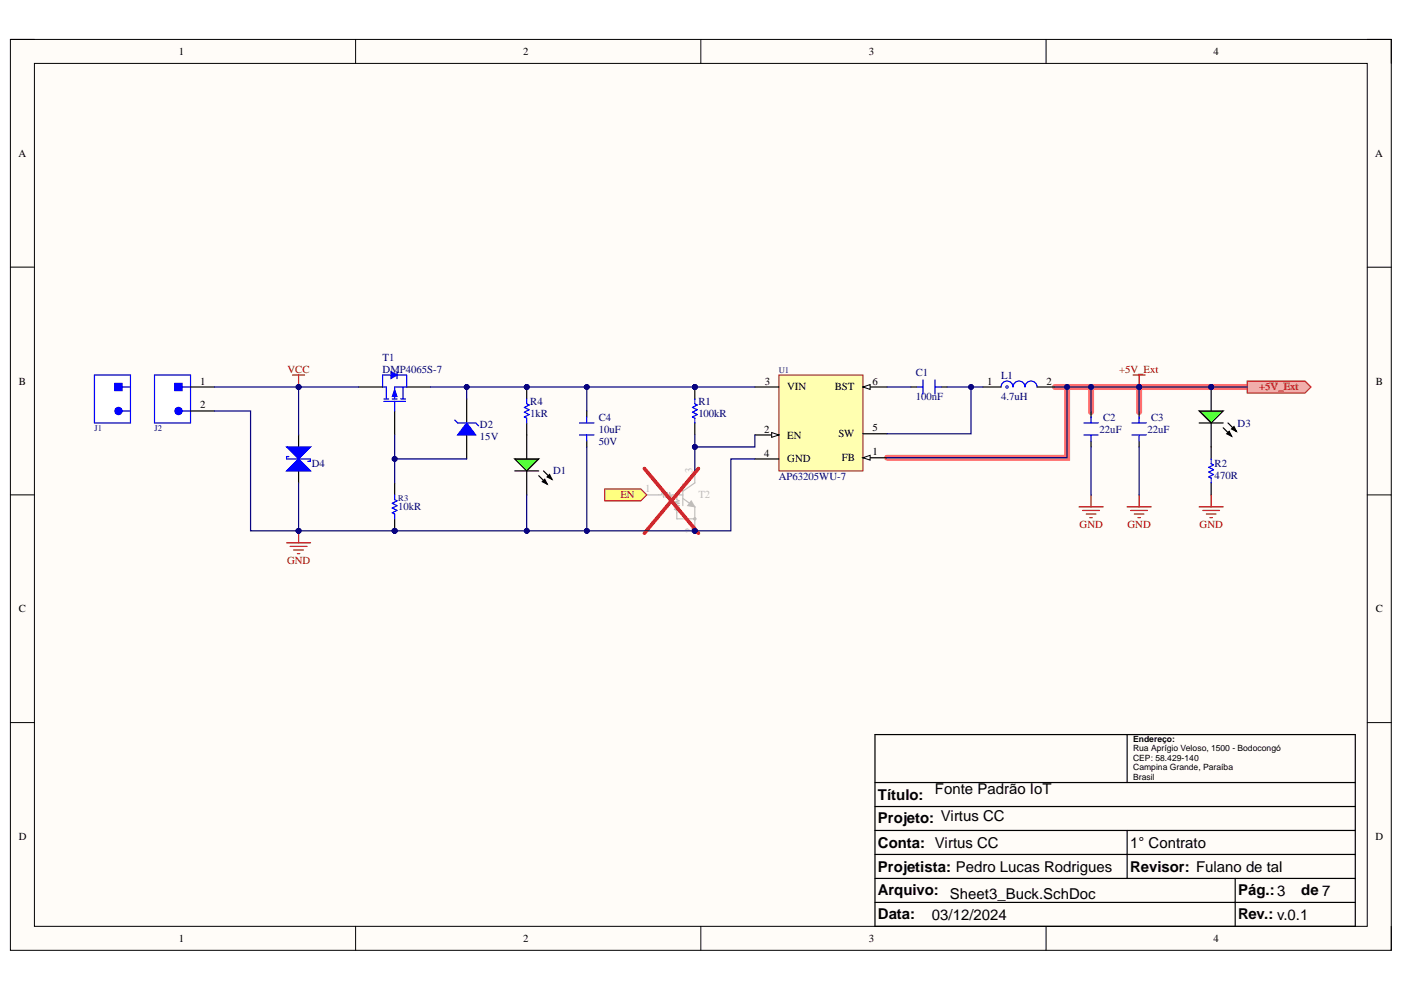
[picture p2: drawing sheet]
<svg xmlns="http://www.w3.org/2000/svg" width="297mm" height="210mm" viewBox="0 0 297 210" stroke-linecap="round" stroke-linejoin="round" font-family="sans-serif">
<defs><g id="words">
<g font-size="3.2">
<text x="185.7" y="169.2">Título:</text>
<text x="197.8" y="168">Fonte Padrão IoT</text>
<text x="185.7" y="174.2">Projeto: Virtus CC</text>
<text x="185.7" y="179.4">Conta: Virtus CC</text>
<text x="239.1" y="179.5">1° Contrato</text>
<text x="185.7" y="184.4">Projetista: Pedro Lucas Rodrigues</text>
<text x="239.1" y="184.4">Revisor: Fulano de tal</text>
<text x="185.7" y="189.5">Arquivo:</text>
<text x="201" y="190.2">Sheet3_Buck.SchDoc</text>
<text x="262" y="189.5">Pág.:3</text>
<text x="275.3" y="189.5">de 7</text>
<text x="185.7" y="194.5">Data:</text>
<text x="197.2" y="194.7">03/12/2024</text>
<text x="262" y="194.5">Rev.: v.0.1</text>
</g>
<g font-size="2.3">
<text x="37.8" y="11.6">1</text>
<text x="110.7" y="11.6">2</text>
<text x="183.8" y="11.6">3</text>
<text x="256.8" y="11.6">4</text>
<text x="3.9" y="33.2">A</text>
<text x="291" y="33.2">A</text>
<text x="4" y="81.4">B</text>
<text x="42.3" y="81.4">1</text>
<text x="161.8" y="81.4">3</text>
<text x="166.6" y="82.6">VIN</text>
<text x="176.6" y="82.6">BST</text>
<text x="184.6" y="81.4">6</text>
<text x="208.9" y="81.4">1</text>
<text x="221.4" y="81.4">2</text>
<text x="291.1" y="81.4">B</text>
<text x="42.3" y="86.4">2</text>
<text x="161.7" y="91.5">2</text>
<text x="166.6" y="92.8">EN</text>
<text x="177.4" y="92.5">SW</text>
<text x="184.6" y="91.3">5</text>
<text x="161.7" y="96.6">4</text>
<text x="166.6" y="97.9">GND</text>
<text x="178.1" y="97.6">FB</text>
<text x="184.6" y="96.3">1</text>
<text x="4" y="129.6">C</text>
<text x="291.1" y="129.6">C</text>
<text x="4" y="177.7">D</text>
<text x="291" y="177.7">D</text>
<text x="37.8" y="199.3">1</text>
<text x="110.7" y="199.3">2</text>
<text x="183.8" y="199.3">3</text>
<text x="256.8" y="199.3">4</text>
</g>
<g font-size="2.3" fill="#000080">
<text x="81" y="76.3">T1</text>
<text x="81" y="78.8">DMP4065S-7</text>
<text x="193.7" y="79.6">C1</text>
<text x="211.8" y="80.1">L1</text>
<text x="112.2" y="88.2">1kR</text>
<text x="112.2" y="85.7">R4</text>
<text x="126.7" y="89">C4</text>
<text x="147.7" y="88.2">100kR</text>
<text x="147.7" y="85.7">R1</text>
<text x="193.7" y="84.7">100nF</text>
<text x="211.8" y="84.7">4.7uH</text>
<text x="233.4" y="89">C2</text>
<text x="243.5" y="89">C3</text>
<text x="101.5" y="93.2">15V</text>
<text x="101.5" y="90.6">D2</text>
<text x="126.7" y="94.1">50V</text>
<text x="126.7" y="91.5">10uF</text>
<text x="232.6" y="91.5">22uF</text>
<text x="242.8" y="91.5">22uF</text>
<text x="261.8" y="90.3">D3</text>
<text x="65.9" y="98.9">D4</text>
<text x="117" y="100.4">D1</text>
<text x="164.8" y="101.7">AP63205WU-7</text>
<text x="257" y="101.4">470R</text>
<text x="257" y="98.9">R2</text>
<text x="84.3" y="108">10kR</text>
</g>
<g font-size="2.3" fill="#800000">
<text x="60.8" y="78.8">VCC</text>
<text x="236.8" y="78.8">+5V_Ext</text>
<text x="131.3" y="105.5">EN</text>
<text x="228.4" y="111.8">GND</text>
<text x="238.5" y="111.8">GND</text>
<text x="253.8" y="111.8">GND</text>
<text x="60.7" y="119.4">GND</text>
</g>
<text font-size="2.3" fill="#980000" x="266.4" y="82.6">+5V_Ext</text>
<g font-size="2.3" fill="#bfbebc">
<text x="146.5" y="100.1" transform="rotate(-90 146.5 100.1)">3</text>
<text x="136.5" y="104.2">1</text>
<text x="147.7" y="105.5">T2</text>
<text x="146.5" y="112.8" transform="rotate(-90 146.5 112.8)">2</text>
</g>
<g font-size="1.8" fill="#000080">
<text x="164.8" y="79">U1</text>
<text x="20" y="91.1">J1</text>
<text x="32.7" y="91.1">J2</text>
<text x="84.3" y="106.1">R3</text>
</g>
<g font-size="1.8">
<text x="239.7" y="157.1">Endereço:</text>
<text x="239.7" y="159">Rua Aprígio Veloso, 1500 - Bodocongó</text>
<text x="239.7" y="161">CEP: 58.429-140</text>
<text x="239.7" y="163">Campina Grande, Paraíba</text>
<text x="239.7" y="165">Brasil</text>
</g>
</g></defs>
<path d="M2.2 8.3h292.1v192.8h-292.1z" fill-rule="evenodd" fill="#fffcf8"/>
<path d="M2.2 8.3h292.1v192.8h-292.1z" fill="none" stroke="#000" stroke-width=".21"/>
<path d="M7.3 13.4h282v182.6h-282z" fill-rule="evenodd" fill="#fffcf8"/>
<g fill="none" stroke="#000" stroke-width=".21">
<path d="M2.2 8.3h5.1M7.3 13.4h282v182.6h-282zM75.2 8.3v5.1M148.3 8.3v5.1M221.3 8.3v5.1M289.3 8.3h5v5.1M2.2 56.5h5.1M289.3 56.5h5M2.2 104.7h5.1M289.3 104.7h5M2.2 152.9h5.1M289.3 152.9h5"/>
<path d="M75.2 196v5.1M148.3 196v5.1M221.3 196v5.1M294.3 196v5.1"/>
</g>
<path d="M223.2 81.9h40.7M225.8 81.9v15h-38.1M230.8 81.9v5.3M241 81.9v5.3" fill="none" stroke="#ff6e6e" stroke-width="1.3"/>
<path d="M185.1 155.4h101.6v40.6h-101.6zM238.5 155.4v10.2M185.1 175.7h101.6M185.1 170.7h101.6M185.1 165.6h101.6M238.5 175.7v10.2M185.1 190.9h101.6M185.1 185.9h101.6M185.1 180.8h101.6M261.3 185.9v10.1" fill="none" stroke="#000" stroke-width=".25"/>
<path d="M20 79.4h7.6v10.1h-7.6z" fill-rule="evenodd" fill="#fff"/>
<path d="M20 79.4h7.6v10.1h-7.6zM25.8 87h1.8" fill="none" stroke="#00f" stroke-width=".25"/>
<circle cx="25.1" cy="87" r=".76" fill="#00f"/>
<g fill="none" stroke="#00f" stroke-width=".25">
<path d="M25.8 81.9h1.8"/>
<circle cx="25.1" cy="87" r=".76"/>
</g>
<path d="M24.3 81.1h1.5v1.5h-1.5z" fill-rule="evenodd" fill="#00f"/>
<path d="M24.3 81.1h1.5v1.5h-1.5z" fill="none" stroke="#00f" stroke-width=".25"/>
<path d="M32.7 79.4h7.6v10.1h-7.6z" fill-rule="evenodd" fill="#fff"/>
<path d="M32.7 79.4h7.6v10.1h-7.6zM38.5 87h1.8" fill="none" stroke="#00f" stroke-width=".25"/>
<circle cx="37.8" cy="87" r=".76" fill="#00f"/>
<g fill="none" stroke="#00f" stroke-width=".25">
<path d="M38.5 81.9h1.8"/>
<circle cx="37.8" cy="87" r=".76"/>
</g>
<path d="M40.3 81.9h5.1M40.3 87h5.1" fill="none" stroke="#000" stroke-width=".25"/>
<path d="M37 81.1h1.5v1.5h-1.5z" fill-rule="evenodd" fill="#00f"/>
<path d="M37 81.1h1.5v1.5h-1.5z" fill="none" stroke="#00f" stroke-width=".25"/>
<path d="M63.2 92v2.5M63.2 99.7v2.5" fill="none" stroke="#000" stroke-width=".25"/>
<path d="M60.6 99.6l2.6-2.5 2.5 2.5z" fill="#00f"/>
<path d="M60.6 99.6l2.6-2.5 2.5 2.5zM61.1 96.6h-.5v.5h5v.5h-.5" fill="none" stroke="#00f" stroke-width=".25"/>
<path d="M60.6 94.6h5.1l-2.5 2.5z" fill="#00f"/>
<path d="M60.6 94.6h5.1l-2.5 2.5zM81.2 84.9h4.6M81.2 84.4h1M81.7 81.9v2.5M83 84.4h1M83.5 84.9v2.1M84.8 84.4h1M85.3 81.9v2.5M86 81.9h-2.5v2.5" fill="none" stroke="#00f" stroke-width=".25"/>
<path d="M83.5 87v5" fill="none" stroke="#000" stroke-width=".25"/>
<path d="M83.5 82.4l.5 1.5h-1z" fill="#00f"/>
<path d="M83.5 82.4l.5 1.5h-1z" fill="none" stroke="#00f" stroke-width=".21"/>
<path d="M81 81.9h.7" fill="none" stroke="#00f" stroke-width=".25"/>
<path d="M86 81.9h5.1" fill="none" stroke="#000" stroke-width=".25"/>
<path d="M82.7 78.6l1.3 .8-1.3 .7z" fill="#00f"/>
<path d="M82.7 78.6l1.3 .8-1.3 .7z" fill="none" stroke="#00f" stroke-width=".21"/>
<path d="M82.7 79.4h-1.7v2.5M84 78.6v1.5M84 79.4h2v2.5" fill="none" stroke="#00f" stroke-width=".25"/>
<path d="M75.9 81.9h5.1" fill="none" stroke="#000" stroke-width=".25"/>
<circle cx="83.5" cy="112.3" r=".51" fill="#000080"/>
<circle cx="83.5" cy="112.3" r=".51" fill="none" stroke="#000080" stroke-width=".21"/>
<path d="M83.5 109.8v2.5" fill="none" stroke="#000" stroke-width=".25"/>
<circle cx="83.5" cy="112.3" r=".51" fill="#000080"/>
<circle cx="83.5" cy="112.3" r=".51" fill="none" stroke="#000080" stroke-width=".21"/>
<path d="M98.7 84.4v5.1M98.7 92v5.1M83.5 102.2v2.5" fill="none" stroke="#000" stroke-width=".25"/>
<path d="M83.5 104.7v1l.5 .3-1 .5 1 .5-1 .5 1 .5-1 .5 .5 .3v1" fill="none" stroke="#00f" stroke-width=".25"/>
<path d="M98.7 89.5l1.9 2.5h-3.8z" fill="#00f"/>
<path d="M96.2 88.9l.6 .6h3.8l.7 .6M98.7 89.5l1.9 2.5h-3.8z" fill="none" stroke="#00f" stroke-width=".25"/>
<path d="M60.6 114.9h5.1M61.4 115.6h3.5M62.2 116.4h2M62.9 117.1h.5M63.2 112.3v2.6" fill="none" stroke="#800000" stroke-width=".25"/>
<circle cx="63.2" cy="112.3" r=".51" fill="#000080"/>
<circle cx="63.2" cy="112.3" r=".51" fill="none" stroke="#000080" stroke-width=".21"/>
<path d="M61.9 79.4h2.5M63.2 79.4v2.5" fill="none" stroke="#800000" stroke-width=".25"/>
<circle cx="63.2" cy="81.9" r=".51" fill="#000080"/>
<circle cx="63.2" cy="81.9" r=".51" fill="none" stroke="#000080" stroke-width=".21"/>
<path d="M111.4 92v5.1M111.4 99.6v5.1" fill="none" stroke="#000" stroke-width=".25"/>
<path d="M108.9 97.1h5.1l-2.6 2.5z" fill="#0f0"/>
<path d="M108.9 97.1h5.1l-2.6 2.5zM108.9 99.6h5.1M115 99.6l1.8 1.8M114 100.7l1.8 1.7M114.7 101.9l.5-.5 .6 1zM115.8 100.9l.5-.5 .5 1z" fill="none" stroke="#000" stroke-width=".25"/>
<path d="M114.7 101.9l.5-.5 .6 1zM115.8 100.9l.5-.5 .5 1z" fill="#000"/>
<circle cx="111.4" cy="81.9" r=".51" fill="#000080"/>
<circle cx="111.4" cy="81.9" r=".51" fill="none" stroke="#000080" stroke-width=".21"/>
<path d="M111.4 81.9v2.5M111.4 89.5v2.5" fill="none" stroke="#000" stroke-width=".25"/>
<circle cx="111.4" cy="81.9" r=".51" fill="#000080"/>
<circle cx="111.4" cy="81.9" r=".51" fill="none" stroke="#000080" stroke-width=".21"/>
<path d="M111.4 84.4v1l.5 .3-1 .5 1 .5-1 .5 1 .5-1 .5 .5 .3v1M122.6 89.5h3.1M122.6 92h3.1M124.1 88.2v1.3M124.1 92v1.3" fill="none" stroke="#00f" stroke-width=".25"/>
<path d="M124.1 87v1.2M124.1 93.3v1.3" fill="none" stroke="#000" stroke-width=".25"/>
<circle cx="147" cy="112.3" r=".51" fill="#000080"/>
<circle cx="147" cy="112.3" r=".51" fill="none" stroke="#000080" stroke-width=".21"/>
<path d="M147 99.6v2.6M136.8 104.7h2.6M147 109.8v2.5" fill="none" stroke="#bfbebc" stroke-width=".25"/>
<circle cx="147" cy="112.3" r=".51" fill="#000080"/>
<circle cx="147" cy="112.3" r=".51" fill="none" stroke="#000080" stroke-width=".21"/>
<path d="M144.5 105.5l2.5 1.8M144.5 102.4v4.6M147 102.2l-2.5 1.8" fill="none" stroke="#bfbebc" stroke-width=".25"/>
<path d="M146.2 106l.8 1.3-1.5-.3z" fill="#bfbebc"/>
<path d="M146.2 106l.8 1.3-1.5-.3z" fill="none" stroke="#bfbebc" stroke-width=".21"/>
<path d="M139.4 104.7h.5l.2-.5 .3 1 .3-1 .2 1 .3-1 .2 1 .3-1 .2 1 .3-.5h2.3M143.2 104.7v1l.5 .3-1 .2 1 .3-1 .2 1 .3-1 .3 1 .2-1 .3 .5 .2v1.8h3.8v-2.5" fill="none" stroke="#bfbebc" stroke-width=".25"/>
<circle cx="143.2" cy="104.7" r=".25" fill="#bfbebc"/>
<circle cx="143.2" cy="104.7" r=".25" fill="none" stroke="#bfbebc" stroke-width=".21"/>
<circle cx="147" cy="109.8" r=".26" fill="#bfbebc"/>
<circle cx="147" cy="109.8" r=".26" fill="none" stroke="#bfbebc" stroke-width=".21"/>
<path d="M136.3 99.1l11.5 13.7M147.8 99.1l-11.5 13.7" fill="none" stroke="#f00" stroke-width=".76"/>
<circle cx="147" cy="81.9" r=".51" fill="#000080"/>
<circle cx="147" cy="81.9" r=".51" fill="none" stroke="#000080" stroke-width=".21"/>
<path d="M147 81.9v2.5M147 89.5v2.5" fill="none" stroke="#000" stroke-width=".25"/>
<circle cx="147" cy="81.9" r=".51" fill="#000080"/>
<circle cx="147" cy="81.9" r=".51" fill="none" stroke="#000080" stroke-width=".21"/>
<path d="M147 84.4v1l.5 .3-1 .5 1 .5-1 .5 1 .5-1 .5 .5 .3v1" fill="none" stroke="#00f" stroke-width=".25"/>
<path d="M164.8 79.4h17.8v20.2h-17.8z" fill-rule="evenodd" fill="#ffffb0"/>
<path d="M164.8 79.4h17.8v20.2h-17.8z" fill="none" stroke="#800000" stroke-width=".21"/>
<path d="M159.7 81.9h5.1M182.6 81.9h5.1" fill="none" stroke="#000" stroke-width=".25"/>
<path d="M182.6 81.9l1.5-.5v1z" fill="#f8fcff"/>
<path d="M182.6 81.9l1.5-.5v1z" fill="none" stroke="#000" stroke-width=".21"/>
<path d="M159.7 92h5.1" fill="none" stroke="#000" stroke-width=".25"/>
<path d="M163.3 91.5l1.5 .5-1.5 .5z" fill="#f8fcff"/>
<path d="M163.3 91.5l1.5 .5-1.5 .5z" fill="none" stroke="#000" stroke-width=".21"/>
<path d="M182.6 96.9h5.1" fill="none" stroke="#000" stroke-width=".25"/>
<path d="M182.6 96.9l1.5-.6v1.1z" fill="#f8fcff"/>
<path d="M182.6 96.9l1.5-.6v1.1z" fill="none" stroke="#000" stroke-width=".21"/>
<path d="M159.7 97.1h5.1M182.6 91.8h5.1M192.7 81.9h1.3M199.1 81.9h1.3M208 81.9h3.8M219.4 81.9h3.8M230.8 87.2v1.3M230.8 93.3v1.3M241 87.2v1.3M241 93.3v1.3" fill="none" stroke="#000" stroke-width=".25"/>
<g fill="none" stroke="#00f" stroke-width=".25">
<path d="M194 81.9h1.3M195.3 80.4v3M197.8 81.9h1.3M197.8 80.4v3M211.8 81.9a1.27 1.27 0 0 1 1.3-1.3 1.27 1.27 0 0 1 1.2 1.3 1.27 1.27 0 0 1 1.3-1.3 1.27 1.27 0 0 1 1.3 1.3 1.27 1.27 0 0 1 1.2-1.3 1.27 1.27 0 0 1 1.3 1.3M229.3 89.5h3.1M229.3 92h3.1M230.8 88.2v1.3M230.8 92v1.3M239.5 89.5h3M239.5 92h3M241 88.2v1.3"/>
<path d="M241 92v1.3"/>
<circle cx="213.1" cy="81.9" r=".25"/>
</g>
<circle cx="256.2" cy="81.9" r=".51" fill="#000080"/>
<circle cx="256.2" cy="81.9" r=".51" fill="none" stroke="#000080" stroke-width=".21"/>
<path d="M256.2 81.9v5.1" fill="none" stroke="#000" stroke-width=".25"/>
<circle cx="256.2" cy="81.9" r=".51" fill="#000080"/>
<circle cx="256.2" cy="81.9" r=".51" fill="none" stroke="#000080" stroke-width=".21"/>
<path d="M256.2 89.5v5.1" fill="none" stroke="#000" stroke-width=".25"/>
<path d="M253.7 87h5.1l-2.6 2.5z" fill="#0f0"/>
<path d="M253.7 87h5.1l-2.6 2.5zM253.7 89.5h5.1M256.2 94.6v2.5M258.8 90.5l1.8 1.8M259.5 91.8l.6-.5 .5 1zM259.8 89.5l1.8 1.8M260.6 90.8l.5-.5 .5 1zM256.2 102.2v2.5" fill="none" stroke="#000" stroke-width=".25"/>
<path d="M259.5 91.8l.6-.5 .5 1zM260.6 90.8l.5-.5 .5 1z" fill="#000"/>
<path d="M256.2 97.1v1l.5 .3-1 .5 1 .5-1 .5 1 .5-1 .5 .5 .3v1" fill="none" stroke="#00f" stroke-width=".25"/>
<path d="M127.9 103.4h7.7l1.2 1.3-1.2 1.3h-7.7z" fill-rule="evenodd" fill="#ffff80"/>
<path d="M127.9 103.4h7.7l1.2 1.3-1.2 1.3h-7.7z" fill="none" stroke="#800000" stroke-width=".21"/>
<g fill="none" stroke="#800000" stroke-width=".25">
<path d="M228.3 107.3h5.1M229.1 108h3.5M229.8 108.8h2.1M230.6 109.5h.5M230.8 104.7v2.6M238.5 107.3h5M239.2 108h3.6M240 108.8h2M240.7 109.5h.6M241 104.7v2.6M253.7 107.3h5.1M254.5 108h3.5"/>
<path d="M255.2 108.8h2.1M256 109.5h.5M256.2 104.7v2.6"/>
</g>
<path d="M263.9 80.6h12.2l1.3 1.3-1.3 1.3h-12.2z" fill-rule="evenodd" fill="#ea9999"/>
<path d="M263.9 80.6h12.2l1.3 1.3-1.3 1.3h-12.2z" fill="none" stroke="#800000" stroke-width=".21"/>
<path d="M239.7 79.4h2.6M241 79.4v2.5" fill="none" stroke="#800000" stroke-width=".25"/>
<circle cx="241" cy="81.9" r=".51" fill="#000080"/>
<circle cx="241" cy="81.9" r=".51" fill="none" stroke="#000080" stroke-width=".21"/>
<path d="M83.5 92v10.2" fill="none" stroke="#000080" stroke-width=".25"/>
<circle cx="83.5" cy="97.1" r=".51" fill="#000080"/>
<circle cx="83.5" cy="97.1" r=".51" fill="none" stroke="#000080" stroke-width=".21"/>
<path d="M91.1 81.9h7.6v2.5" fill="none" stroke="#000080" stroke-width=".25"/>
<circle cx="98.7" cy="81.9" r=".51" fill="#000080"/>
<circle cx="98.7" cy="81.9" r=".51" fill="none" stroke="#000080" stroke-width=".21"/>
<path d="M83.5 97.1h15.2" fill="none" stroke="#000080" stroke-width=".25"/>
<circle cx="83.5" cy="97.1" r=".51" fill="#000080"/>
<circle cx="83.5" cy="97.1" r=".51" fill="none" stroke="#000080" stroke-width=".21"/>
<path d="M45.4 81.9h17.8" fill="none" stroke="#000080" stroke-width=".25"/>
<circle cx="63.2" cy="81.9" r=".51" fill="#000080"/>
<circle cx="63.2" cy="81.9" r=".51" fill="none" stroke="#000080" stroke-width=".21"/>
<path d="M63.2 102.2v10.1" fill="none" stroke="#000080" stroke-width=".25"/>
<circle cx="63.2" cy="112.3" r=".51" fill="#000080"/>
<circle cx="63.2" cy="112.3" r=".51" fill="none" stroke="#000080" stroke-width=".21"/>
<path d="M98.7 81.9h48.3" fill="none" stroke="#000080" stroke-width=".25"/>
<circle cx="98.7" cy="81.9" r=".51" fill="#000080"/>
<circle cx="98.7" cy="81.9" r=".51" fill="none" stroke="#000080" stroke-width=".21"/>
<circle cx="111.4" cy="81.9" r=".51" fill="#000080"/>
<circle cx="111.4" cy="81.9" r=".51" fill="none" stroke="#000080" stroke-width=".21"/>
<circle cx="124.1" cy="81.9" r=".51" fill="#000080"/>
<circle cx="124.1" cy="81.9" r=".51" fill="none" stroke="#000080" stroke-width=".21"/>
<circle cx="147" cy="81.9" r=".51" fill="#000080"/>
<circle cx="147" cy="81.9" r=".51" fill="none" stroke="#000080" stroke-width=".21"/>
<path d="M124.1 81.9v5.1" fill="none" stroke="#000080" stroke-width=".25"/>
<circle cx="124.1" cy="81.9" r=".51" fill="#000080"/>
<circle cx="124.1" cy="81.9" r=".51" fill="none" stroke="#000080" stroke-width=".21"/>
<path d="M124.1 94.6v17.7h-40.6" fill="none" stroke="#000080" stroke-width=".25"/>
<circle cx="83.5" cy="112.3" r=".51" fill="#000080"/>
<circle cx="83.5" cy="112.3" r=".51" fill="none" stroke="#000080" stroke-width=".21"/>
<circle cx="111.4" cy="112.3" r=".51" fill="#000080"/>
<circle cx="111.4" cy="112.3" r=".51" fill="none" stroke="#000080" stroke-width=".21"/>
<circle cx="124.1" cy="112.3" r=".51" fill="#000080"/>
<circle cx="124.1" cy="112.3" r=".51" fill="none" stroke="#000080" stroke-width=".21"/>
<path d="M111.4 104.7v7.6" fill="none" stroke="#000080" stroke-width=".25"/>
<circle cx="111.4" cy="112.3" r=".51" fill="#000080"/>
<circle cx="111.4" cy="112.3" r=".51" fill="none" stroke="#000080" stroke-width=".21"/>
<path d="M147 81.9h12.7" fill="none" stroke="#000080" stroke-width=".25"/>
<circle cx="147" cy="81.9" r=".51" fill="#000080"/>
<circle cx="147" cy="81.9" r=".51" fill="none" stroke="#000080" stroke-width=".21"/>
<path d="M159.7 97.1h-5.1v15.2h-30.5" fill="none" stroke="#000080" stroke-width=".25"/>
<circle cx="147" cy="112.3" r=".51" fill="#000080"/>
<circle cx="147" cy="112.3" r=".51" fill="none" stroke="#000080" stroke-width=".21"/>
<circle cx="124.1" cy="112.3" r=".51" fill="#000080"/>
<circle cx="124.1" cy="112.3" r=".51" fill="none" stroke="#000080" stroke-width=".21"/>
<path d="M187.7 81.9h5M200.4 81.9h7.6" fill="none" stroke="#000080" stroke-width=".25"/>
<circle cx="205.4" cy="81.9" r=".51" fill="#000080"/>
<circle cx="205.4" cy="81.9" r=".51" fill="none" stroke="#000080" stroke-width=".21"/>
<path d="M205.4 81.9v9.9h-17.7" fill="none" stroke="#000080" stroke-width=".25"/>
<circle cx="205.4" cy="81.9" r=".51" fill="#000080"/>
<circle cx="205.4" cy="81.9" r=".51" fill="none" stroke="#000080" stroke-width=".21"/>
<path d="M223.2 81.9h40.7" fill="none" stroke="#000080" stroke-width=".25"/>
<circle cx="225.8" cy="81.9" r=".51" fill="#000080"/>
<circle cx="225.8" cy="81.9" r=".51" fill="none" stroke="#000080" stroke-width=".21"/>
<circle cx="230.8" cy="81.9" r=".51" fill="#000080"/>
<circle cx="230.8" cy="81.9" r=".51" fill="none" stroke="#000080" stroke-width=".21"/>
<circle cx="241" cy="81.9" r=".51" fill="#000080"/>
<circle cx="241" cy="81.9" r=".51" fill="none" stroke="#000080" stroke-width=".21"/>
<circle cx="256.2" cy="81.9" r=".51" fill="#000080"/>
<circle cx="256.2" cy="81.9" r=".51" fill="none" stroke="#000080" stroke-width=".21"/>
<path d="M230.8 81.9v5.3M230.8 94.6v10.1M241 94.6v10.1" fill="none" stroke="#000080" stroke-width=".25"/>
<circle cx="230.8" cy="81.9" r=".51" fill="#000080"/>
<circle cx="230.8" cy="81.9" r=".51" fill="none" stroke="#000080" stroke-width=".21"/>
<path d="M241 81.9v5.3" fill="none" stroke="#000080" stroke-width=".25"/>
<circle cx="241" cy="81.9" r=".51" fill="#000080"/>
<circle cx="241" cy="81.9" r=".51" fill="none" stroke="#000080" stroke-width=".21"/>
<path d="M225.8 81.9v15h-38.1" fill="none" stroke="#000080" stroke-width=".25"/>
<circle cx="225.8" cy="81.9" r=".51" fill="#000080"/>
<circle cx="225.8" cy="81.9" r=".51" fill="none" stroke="#000080" stroke-width=".21"/>
<path d="M147 92v7.6" fill="none" stroke="#000080" stroke-width=".25"/>
<circle cx="147" cy="94.6" r=".51" fill="#000080"/>
<circle cx="147" cy="94.6" r=".51" fill="none" stroke="#000080" stroke-width=".21"/>
<path d="M159.7 92v2.6h-12.7" fill="none" stroke="#000080" stroke-width=".25"/>
<circle cx="147" cy="94.6" r=".51" fill="#000080"/>
<circle cx="147" cy="94.6" r=".51" fill="none" stroke="#000080" stroke-width=".21"/>
<path d="M45.4 87h7.6v25.3h30.5" fill="none" stroke="#000080" stroke-width=".25"/>
<circle cx="63.2" cy="112.3" r=".51" fill="#000080"/>
<circle cx="63.2" cy="112.3" r=".51" fill="none" stroke="#000080" stroke-width=".21"/>
<circle cx="83.5" cy="112.3" r=".51" fill="#000080"/>
<circle cx="83.5" cy="112.3" r=".51" fill="none" stroke="#000080" stroke-width=".21"/>
<path d="M75.9 81.9h-12.7v10.1" fill="none" stroke="#000080" stroke-width=".25"/>
<circle cx="63.2" cy="81.9" r=".51" fill="#000080"/>
<circle cx="63.2" cy="81.9" r=".51" fill="none" stroke="#000080" stroke-width=".21"/>
<use href="#words"/>
</svg>
